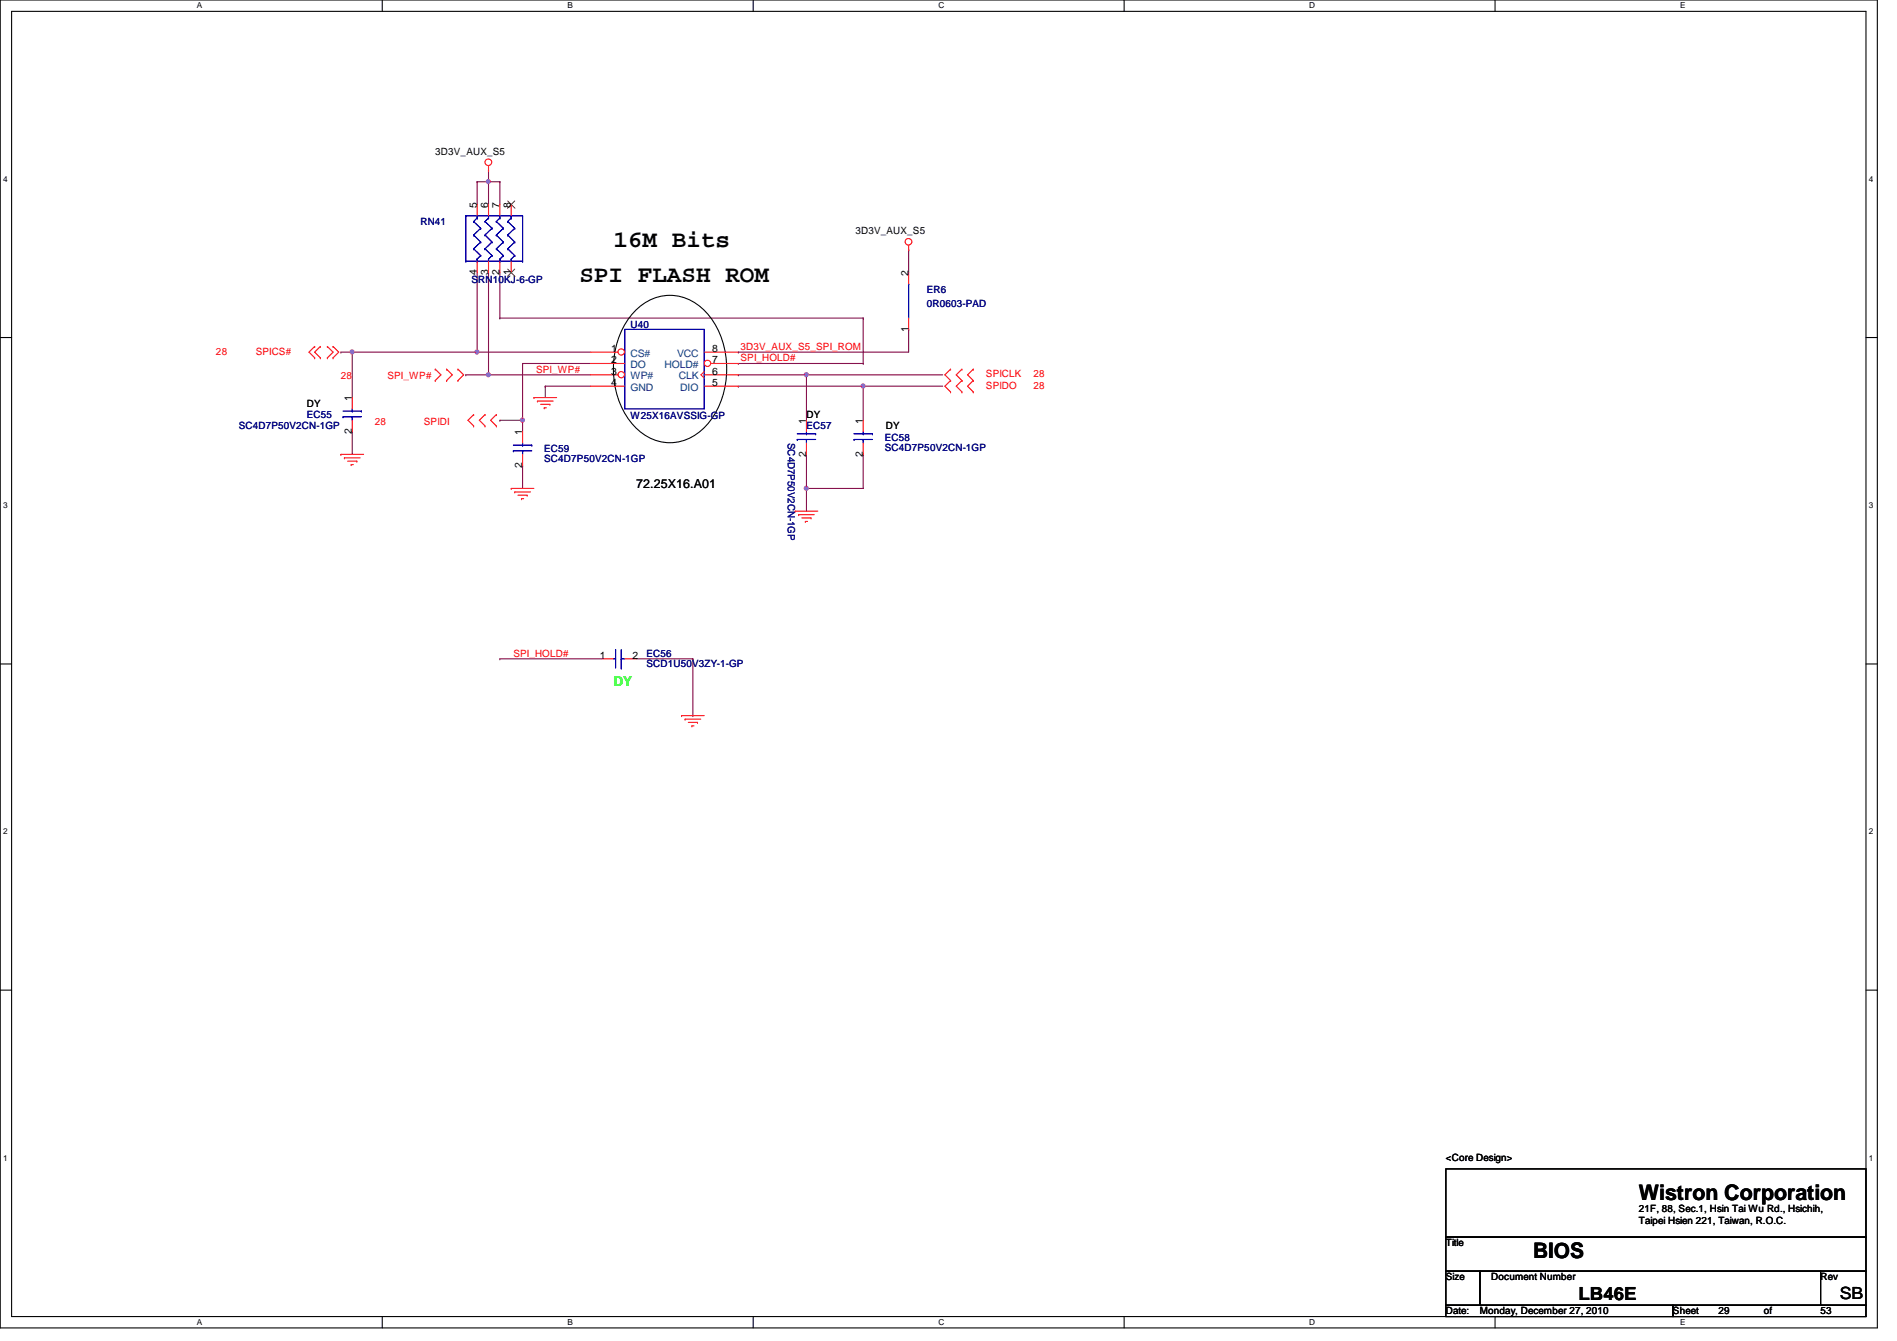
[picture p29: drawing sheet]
<svg xmlns="http://www.w3.org/2000/svg" width="297mm" height="210mm" viewBox="0 0 297 210" stroke-linecap="round" stroke-linejoin="round" font-family="sans-serif">
<defs><g id="words">
<g font-size="3.7">
<text x="96.1" y="38.7">16M Bits</text>
<text x="90.7" y="44.1">SPI FLASH ROM</text>
</g>
<g font-size="3.3">
<text x="256.6" y="187.9">Wistron Corporation</text>
<text x="240.1" y="196.9">BIOS</text>
</g>
<text font-size="2.8" x="247.2" y="203.5">LB46E</text>
<text font-size="2.6" x="288.1" y="203.3">SB</text>
<text font-size="2.1" fill="#0f0" x="96.1" y="107.4">DY</text>
<text font-size="1.9" x="99.6" y="76.5">72.25X16.A01</text>
<g font-size="1.6">
<text x="68.2" y="24.2">3D3V_AUX_S5</text>
<text x="74.7" y="32.6" transform="rotate(-90 74.7 32.6)">5</text>
<text x="76.5" y="32.6" transform="rotate(-90 76.5 32.6)">6</text>
<text x="78.2" y="32.6" transform="rotate(-90 78.2 32.6)">7</text>
<text x="80" y="32.6" transform="rotate(-90 80 32.6)">8</text>
<text x="133.9" y="36.7">3D3V_AUX_S5</text>
<text x="74.7" y="43" transform="rotate(-90 74.7 43)">4</text>
<text x="76.5" y="43" transform="rotate(-90 76.5 43)">3</text>
<text x="78.2" y="43" transform="rotate(-90 78.2 43)">2</text>
<text x="80" y="43" transform="rotate(-90 80 43)">1</text>
<text x="142.2" y="43.2" transform="rotate(-90 142.2 43.2)">2</text>
<text x="142.2" y="51.9" transform="rotate(-90 142.2 51.9)">1</text>
<text x="95.7" y="55.1">1</text>
<text x="95.7" y="56.9">2</text>
<text x="95.7" y="58.6">3</text>
<text x="111.5" y="58.6">6</text>
<text x="111.5" y="56.9">7</text>
<text x="111.5" y="55.1">8</text>
<text x="48" y="63.7">DY</text>
<text x="55.1" y="62.8" transform="rotate(-90 55.1 62.8)">1</text>
<text x="95.7" y="60.4">4</text>
<text x="111.5" y="60.4">5</text>
<text x="126.3" y="65.4">DY</text>
<text x="55.1" y="67.9" transform="rotate(-90 55.1 67.9)">2</text>
<text x="81.8" y="68.1" transform="rotate(-90 81.8 68.1)">1</text>
<text x="126.2" y="71.5" transform="rotate(-90 126.2 71.5)">2</text>
<text x="126.2" y="66.3" transform="rotate(-90 126.2 66.3)">1</text>
<text x="135.1" y="71.5" transform="rotate(-90 135.1 71.5)">2</text>
<text x="135.1" y="66.3" transform="rotate(-90 135.1 66.3)">1</text>
<text x="138.7" y="67.2">DY</text>
<text x="81.8" y="73.2" transform="rotate(-90 81.8 73.2)">2</text>
<text x="93.9" y="103.1">1</text>
<text x="99.1" y="103.1">2</text>
<text x="226.4" y="181.7">&lt;Core Design&gt;</text>
<text x="256.6" y="189.7">21F, 88, Sec.1, Hsin Tai Wu Rd., Hsichih,</text>
<text x="256.6" y="191.6">Taipei Hsien 221, Taiwan, R.O.C.</text>
<text x="226.4" y="195.1">Title</text>
<text x="226.4" y="200.4">Size</text>
<text x="233.5" y="200.4">Document Number</text>
<text x="285.1" y="200.4">Rev</text>
<text x="226.4" y="205.7">Date:</text>
<text x="231.7" y="205.7">Monday, December 27, 2010</text>
<text x="262" y="205.7">Sheet</text>
<text x="269.1" y="205.7">29</text>
<text x="276.2" y="205.7">of</text>
<text x="285.1" y="205.7">53</text>
</g>
<g font-size="1.6" fill="#000080">
<text x="65.8" y="35.2">RN41</text>
<text x="73.8" y="44.3">SRN10KJ-6-GP</text>
<text x="145.1" y="45.9">ER6</text>
<text x="98.7" y="51.4">U40</text>
<text x="145.1" y="48">0R0603-PAD</text>
<text x="48" y="65.4">EC55</text>
<text x="98.7" y="65.6">W25X16AVSSIG-GP</text>
<text x="37.4" y="67.2">SC4D7P50V2CN-1GP</text>
<text x="85.2" y="70.8">EC59</text>
<text x="123.4" y="69.3" transform="rotate(90 123.4 69.3)">SC4D7P50V2CN-1GP</text>
<text x="126.3" y="67.2">EC57</text>
<text x="138.6" y="69">EC58</text>
<text x="138.6" y="70.6">SC4D7P50V2CN-1GP</text>
<text x="85.2" y="72.4">SC4D7P50V2CN-1GP</text>
<text x="101.2" y="102.8">EC56</text>
<text x="101.2" y="104.4">SCD1U50V3ZY-1-GP</text>
</g>
<g font-size="1.6" fill="#f00">
<text x="33.8" y="55.5">28</text>
<text x="40" y="55.5">SPICS#</text>
<text x="53.4" y="59.4">28</text>
<text x="60.7" y="59.4">SPI_WP#</text>
<text x="83.9" y="58.3">SPI_WP#</text>
<text x="115.9" y="56.6">SPI_HOLD#</text>
<text x="115.9" y="54.8">3D3V_AUX_S5_SPI_ROM</text>
<text x="154.4" y="59.1">SPICLK</text>
<text x="161.8" y="59.1">28</text>
<text x="154.4" y="60.8">SPIDO</text>
<text x="161.8" y="60.8">28</text>
<text x="58.7" y="66.5">28</text>
<text x="66.4" y="66.5">SPIDI</text>
<text x="80.4" y="102.8">SPI_HOLD#</text>
</g>
<g font-size="1.6" fill="#004080">
<text x="98.7" y="55.8">CS#</text>
<text x="98.7" y="57.6">DO</text>
<text x="98.7" y="59.4">WP#</text>
<text x="104.1" y="57.6">HOLD#</text>
<text x="106" y="55.8">VCC</text>
<text x="106.3" y="59.4">CLK</text>
<text x="98.7" y="61.2">GND</text>
<text x="106.5" y="61.2">DIO</text>
</g>
<g font-size="1.3">
<text x="30.8" y="1.3">A</text>
<text x="88.9" y="1.3">B</text>
<text x="146.9" y="1.3">C</text>
<text x="205" y="1.3">D</text>
<text x="263.1" y="1.3">E</text>
<text x=".5" y="28.4">4</text>
<text x="292.6" y="28.4">4</text>
<text x=".5" y="79.5">3</text>
<text x="292.6" y="79.5">3</text>
<text x=".5" y="130.6">2</text>
<text x="292.6" y="130.6">2</text>
<text x=".5" y="181.7">1</text>
<text x="292.6" y="181.7">1</text>
<text x="30.8" y="207.4">A</text>
<text x="88.9" y="207.4">B</text>
<text x="146.9" y="207.4">C</text>
<text x="205" y="207.4">D</text>
<text x="263.1" y="207.4">E</text>
</g>
</g></defs>
<path d="M0 0h294v207.9h-294zM1.8 1.8h290.4v204.3h-290.4z" fill="none" stroke="#000" stroke-width=".17"/>
<g fill="#fff">
<path d="M30.8 .2h.8v1.4h-.8z"/>
<path d="M30.8 206.2h.8v1.4h-.8z"/>
</g>
<path d="M59.9 0v1.8M59.9 206.1v1.8" fill="none" stroke="#000" stroke-width=".17"/>
<g fill="#fff">
<path d="M88.9 .2h.8v1.4h-.8z"/>
<path d="M88.9 206.2h.8v1.4h-.8z"/>
</g>
<path d="M117.9 0v1.8M117.9 206.1v1.8" fill="none" stroke="#000" stroke-width=".17"/>
<g fill="#fff">
<path d="M146.9 .2h.9v1.4h-.9z"/>
<path d="M146.9 206.2h.9v1.4h-.9z"/>
</g>
<path d="M176 0v1.8M176 206.1v1.8" fill="none" stroke="#000" stroke-width=".17"/>
<g fill="#fff">
<path d="M205 .2h.9v1.4h-.9z"/>
<path d="M205 206.2h.9v1.4h-.9z"/>
</g>
<path d="M234.1 0v1.8M234.1 206.1v1.8" fill="none" stroke="#000" stroke-width=".17"/>
<g fill="#fff">
<path d="M263.1 .2h.8v1.4h-.8z"/>
<path d="M263.1 206.2h.8v1.4h-.8z"/>
<path d="M.5 27.3h.7v1.4h-.7z"/>
<path d="M292.6 27.3h.7v1.4h-.7z"/>
<path d="M.5 78.4h.7v1.4h-.7z"/>
<path d="M292.6 78.4h.7v1.4h-.7z"/>
</g>
<path d="M0 52.8h1.8M292.2 52.8h1.8" fill="none" stroke="#000" stroke-width=".17"/>
<g fill="#fff">
<path d="M.5 129.5h.7v1.4h-.7z"/>
<path d="M292.6 129.5h.7v1.4h-.7z"/>
</g>
<path d="M0 103.9h1.8M292.2 103.9h1.8" fill="none" stroke="#000" stroke-width=".17"/>
<g fill="#fff">
<path d="M.5 180.5h.7v1.4h-.7z"/>
<path d="M292.6 180.5h.7v1.4h-.7z"/>
</g>
<path d="M0 155h1.8M292.2 155h1.8" fill="none" stroke="#000" stroke-width=".17"/>
<path d="M126.3 58.7h.1M126.3 58.7v7.1M126.3 58.7h21.3" fill="none" stroke="#800040" stroke-width=".17"/>
<circle cx="126.3" cy="58.6" r=".32" fill="#f0f"/>
<circle cx="126.3" cy="58.6" r=".32" fill="none" stroke="#f0f" stroke-width=".17"/>
<path d="M76.5 58.7h.1M76.5 42.7h.1M76.5 58.7h16M76.5 42.7v16M81.8 56.9h.1M81.8 56.9h10.7M115.6 56.9h.1M115.6 56.9h19.6" fill="none" stroke="#800040" stroke-width=".17"/>
<circle cx="76.5" cy="58.6" r=".32" fill="#f0f"/>
<circle cx="76.5" cy="58.6" r=".32" fill="none" stroke="#f0f" stroke-width=".17"/>
<path d="M74.7 28.4h.1M74.7 28.4v3.6M74.7 28.4h1.8M76.5 26.7h.1M76.5 28.4h.1M76.5 26.7v5.3M55.2 55.1h.1M55.2 55.1v7.1" fill="none" stroke="#800040" stroke-width=".17"/>
<circle cx="76.5" cy="28.4" r=".32" fill="#f0f"/>
<circle cx="76.5" cy="28.4" r=".32" fill="none" stroke="#f0f" stroke-width=".17"/>
<path d="M76.5 28.4h.1M76.5 28.4h1.8M78.3 28.4h.1M78.3 28.4v3.6M135.2 60.5h.1M135.2 60.5v5.3M135.2 60.5h12.4" fill="none" stroke="#800040" stroke-width=".17"/>
<circle cx="135.1" cy="60.4" r=".32" fill="#f0f"/>
<circle cx="135.1" cy="60.4" r=".32" fill="none" stroke="#f0f" stroke-width=".17"/>
<path d="M142.3 39.1h.1M142.3 39.1v3.6M55.2 67.6h.1M55.2 67.6v3.5M81.8 72.9h.1M81.8 72.9v3.6M126.3 76.5h.1M126.3 76.5v3.5M135.2 71.1h.1M135.2 71.1v5.4h-8.9" fill="none" stroke="#800040" stroke-width=".17"/>
<circle cx="126.3" cy="76.4" r=".32" fill="#f0f"/>
<circle cx="126.3" cy="76.4" r=".32" fill="none" stroke="#f0f" stroke-width=".17"/>
<g fill="none" stroke="#800040" stroke-width=".17">
<path d="M53.4 55.1h.1M53.4 55.1h1.8M74.7 55.1h.1M74.7 55.1h17.8M115.6 55.1h.1M115.6 58.7h.1M115.6 58.7h10.7M142.3 51.6h.1M142.3 51.6v3.5h-26.7M81.8 65.8h.1M81.8 65.8v1.8M85.4 60.5h.1"/>
<path d="M85.4 60.5v1.7M85.4 60.5h7.1M126.3 71.1h.1M126.3 71.1v5.4"/>
</g>
<circle cx="81.8" cy="65.8" r=".32" fill="#f0f"/>
<circle cx="81.8" cy="65.8" r=".32" fill="none" stroke="#f0f" stroke-width=".17"/>
<g fill="none" stroke="#800040" stroke-width=".17">
<path d="M72.9 58.7h.1M72.9 58.7h3.6M74.7 55.1h.1M74.7 42.7v12.4M78.3 49.8h.1M78.3 42.7v7.1M78.3 49.8h56.9M81.8 56.9v8.9M135.2 49.8h.1M135.2 56.9h.1M135.2 49.8v7.1M78.3 65.8h.1"/>
<path d="M78.3 65.8h3.5M81.8 65.8h.1M115.6 60.5h.1M115.6 60.5h19.6M78.3 103.1h.1M78.3 103.1h16M99.6 103.1h8.9M108.5 103.1h.1M108.5 112h.1M108.5 103.1v8.9"/>
</g>
<circle cx="74.7" cy="55.1" r=".32" fill="#f0f"/>
<circle cx="74.7" cy="55.1" r=".32" fill="none" stroke="#f0f" stroke-width=".17"/>
<path d="M55.2 55.1h.1M55.2 55.1h19.5" fill="none" stroke="#800040" stroke-width=".17"/>
<circle cx="55.1" cy="55.1" r=".32" fill="#f0f"/>
<circle cx="55.1" cy="55.1" r=".32" fill="none" stroke="#f0f" stroke-width=".17"/>
<g fill="none" stroke="#f00" stroke-width=".17">
<path d="M74.7 32v1.8M76.5 26.7h.1M76.5 26v.7M76.5 32v1.8M78.3 32v1.8M80 32v1.8M142.3 39.1h.1M142.3 38.4v.7M49.3 54.2h.1M49.3 56h.1M49.3 54.2l-.9 .9 .9 .9M50.2 56h.1"/>
<path d="M50.2 54.2h.1M50.2 54.2l-.9 .9 .9 .9M51.3 54.2h.1M51.3 56h.1M51.3 54.2l.9 .9-.9 .9M52.2 54.2h.1M52.2 56h.1M52.2 54.2l.8 .9-.8 .9M68.2 59.6h.1M68.2 57.8h.1M68.2 57.8l.8 .9-.8 .9M69.9 57.8h.1"/>
<path d="M69.9 59.6h.1M69.9 57.8l.9 .9-.9 .9M71.7 59.6h.1M71.7 57.8h.1M71.7 57.8l.9 .9-.9 .9M74.7 40.9v1.8M76.5 40.9v1.8M78.3 40.9v1.8M80 40.9v1.8M142.3 42.7v1.7M142.3 49.8v1.8M148.8 59.6h.1"/>
<path d="M148.8 57.8h.1M148.8 59.6l-.8 .9 .8 .8M148.8 57.8l-.8 .9 .8 .9M150.6 57.8h.1M150.6 59.6h.1M150.6 57.8l-.9 .9 .9 .9M150.6 59.6l-.9 .9 .9 .8M152.4 59.6h.1M152.4 57.8h.1M152.4 59.6l-.9 .9 .9 .8M152.4 57.8l-.9 .9 .9 .9M53.4 71.1h.1"/>
<path d="M53.4 71.1h3.5M53.9 71.7h.1M53.9 71.7h2.5M54.4 72.2h1.5M55 72.7h.1M55 72.7h.3M55.2 62.2v1.8M55.2 65.8v1.8M55.9 72.2h.1M74.2 66.7h.1M74.2 64.9h.1M74.2 64.9l-.9 .9 .9 .9"/>
<path d="M75.9 64.9h.1M75.9 66.7h.1M75.9 64.9l-.8 .9 .8 .9M77.7 66.7h.1M77.7 64.9h.1M77.7 64.9l-.9 .9 .9 .9M80 76.5h.1M80 76.5h3.6M80.6 77h.1M80.6 77h2.5M81.1 77.5h1.4M81.7 78.1h.1"/>
<path d="M81.7 78.1h.3M82.5 77.5h.1M83.6 62.2h.1M83.6 62.2h3.6M84.2 62.8h.1M84.2 62.8h2.4M84.7 63.3h1.4M85.2 63.8h.1M85.2 63.8h.4M86.1 63.3h.1M135.2 65.8v1.8M135.2 69.3v1.8"/>
<path d="M148.8 61.3h.1M150.6 61.3h.1M152.4 61.3h.1M124.5 80h.1M124.5 80h3.6M125 80.6h.1M125 80.6h2.5M125.6 81.1h1.4M126.1 81.6h.1M126.1 81.6h.3M127 81.1h.1M94.3 103.1h1.8"/>
<path d="M97.8 103.1h1.8M106.7 112h.1M106.7 112h3.6M107.3 112.6h.1M107.3 112.6h2.4M107.8 113.1h1.4M108.3 113.6h.1M108.3 113.6h.4M109.2 113.1h.1"/>
<circle cx="76.5" cy="25.4" r=".52"/>
<circle cx="142.3" cy="37.8" r=".52"/>
</g>
<path d="M99.8 48.3a7.4 7.4 0 0 1 11 .8 13.9 13.9 0 0 1 0 17.3 7.4 7.4 0 0 1-11.8 0 14 14 0 0 1 0-17.3zM226.4 183h65.8v10.6h-65.8zM226.4 193.6h65.8v5.4h-65.8zM226.4 199h5.3v5.3h-5.3zM231.7 199h53.4v5.3h-53.4zM285.1 199h7.1v5.3h-7.1zM226.4 204.3h35.6v1.8h-35.6zM262 204.3h30.2v1.8h-30.2z" fill="none" stroke="#000" stroke-width=".17"/>
<g fill="none" stroke="#00f" stroke-width=".17">
<path d="M72.9 33.8h.1M72.9 33.8v7.1M72.9 33.8h8.9M74.2 34.7h.1M74.2 36.8h.1M74.2 38.9h.1M74.2 34.7l1.1 1M74.2 36.8l1.1 1.1M74.2 38.9l1.1 1.1M74.7 34.1h.1M74.7 33.8v.3M74.7 34.1l-.5 .6"/>
<path d="M75.3 35.7h.1M75.3 37.9h.1M75.3 35.7l-1.1 1.1M75.3 37.9l-1.1 1M75.9 38.9h.1M75.9 36.8h.1M75.9 34.7h.1M75.9 38.9l1.1 1.1M75.9 36.8l1.1 1.1M75.9 34.7l1.1 1M76.5 34.1h.1M76.5 33.8h.1"/>
<path d="M76.5 33.8v.3M76.5 34.1l-.6 .6M77 37.9h.1M77 35.7h.1M77 37.9l-1.1 1M77 35.7l-1.1 1.1M77.7 34.7h.1M77.7 36.8h.1M77.7 38.9h.1M77.7 34.7l1.1 1M77.7 36.8l1.1 1.1M77.7 38.9l1.1 1.1"/>
<path d="M78.3 34.1h.1M78.3 33.8v.3M78.3 34.1l-.6 .6M78.8 35.7h.1M78.8 37.9h.1M78.8 35.7l-1.1 1.1M78.8 37.9l-1.1 1M79.5 38.9h.1M79.5 36.8h.1M79.5 34.7h.1M79.5 38.9l1.1 1.1M79.5 36.8l1.1 1.1"/>
<path d="M79.5 34.7l1.1 1M80 34.1h.1M80 33.8h.1M80 33.8v.3M80 34.1l-.5 .6M80.6 37.9h.1M80.6 35.7h.1M80.6 37.9l-1.1 1M80.6 35.7l-1.1 1.1M81.8 33.8h.1M81.8 33.8v7.1M72.9 40.9h.1"/>
<path d="M72.9 40.9h8.9M74.7 40.6h.1M74.7 40.9h.1M74.7 40.6v.3M75.3 40h.1M75.3 40l-.6 .6M76.5 40.6h.1M76.5 40.6v.3M77 40h.1M77 40l-.5 .6M78.3 40.6h.1M78.3 40.9h.1"/>
<path d="M78.3 40.6v.3M78.8 40h.1M78.8 40l-.5 .6M80 40.6h.1M80 40.6v.3M80.6 40h.1M80.6 40l-.6 .6M81.8 40.9h.1M97.8 51.6h12.5v12.4h-12.5zM142.3 44.4h.1M142.3 44.4v5.4M53.7 65.2h.1"/>
<path d="M53.7 64.3h2.9M53.7 65.2h2.9M55.2 64.3h.1M55.2 65.2h.1M55.2 64v.3M55.2 65.2v.6M56.6 64.3h.1M133.7 68.8h.1M133.7 67.9h2.9M133.7 68.8h2.9M135.2 67.9h.1M135.2 68.8h.1"/>
<path d="M135.2 67.6v.3M135.2 68.8v.5M136.6 67.9h.1M96.1 103.1h.3M96.4 103.1h.1M96.4 101.7h.1M96.4 101.7v2.9M97.3 103.1h.1M97.3 104.6h.1M97.3 103.1h.5M97.3 101.7v2.9"/>
</g>
<path d="M79.5 31.5l1.1 1.1M80.6 31.5l-1.1 1.1M79.5 42.1l1.1 1.2M80.6 42.1l-1.1 1.2" fill="none" stroke="#804000" stroke-width=".16"/>
<circle cx="97.3" cy="55.1" r=".5" fill="#fff"/>
<g fill="none" stroke="#f00" stroke-width=".17">
<path d="M92.5 55.1h4.3M92.5 56.9h5.3"/>
<circle cx="97.3" cy="55.1" r=".5"/>
</g>
<circle cx="97.3" cy="58.6" r=".5" fill="#fff"/>
<g fill="none" stroke="#f00" stroke-width=".17">
<path d="M92.5 58.7h4.3M110.3 58.7h5.3M110.3 58.2l-.5 .5 .5 .5M92.5 60.5h5.3M110.3 60.5h5.3"/>
<circle cx="97.3" cy="58.6" r=".5"/>
</g>
<circle cx="110.8" cy="56.9" r=".5" fill="#fff"/>
<g fill="none" stroke="#f00" stroke-width=".17">
<path d="M110.3 55.1h5.3M111.3 56.9h4.3M81.8 67.6v1.7M81.8 71.1v1.8M126.3 65.8v1.8M126.3 69.3v1.8"/>
<circle cx="110.8" cy="56.9" r=".5"/>
</g>
<g fill="none" stroke="#00f" stroke-width=".17">
<path d="M80.4 70.6h.1M80.4 69.7h2.9M80.4 70.6h2.9M81.8 69.7h.1M81.8 70.6h.1M81.8 69.3v.4M81.8 70.6v.5M83.3 69.7h.1M124.8 68.8h.1M124.8 67.9h2.9M124.8 68.8h2.9M126.3 67.9h.1"/>
<path d="M126.3 68.8h.1M126.3 67.6v.3M126.3 68.8v.5M127.7 67.9h.1"/>
</g>
<circle cx="126.3" cy="58.6" r=".32" fill="#f0f"/>
<circle cx="126.3" cy="58.6" r=".32" fill="none" stroke="#f0f" stroke-width=".17"/>
<circle cx="76.5" cy="58.6" r=".32" fill="#f0f"/>
<circle cx="76.5" cy="58.6" r=".32" fill="none" stroke="#f0f" stroke-width=".17"/>
<circle cx="76.5" cy="28.4" r=".32" fill="#f0f"/>
<circle cx="76.5" cy="28.4" r=".32" fill="none" stroke="#f0f" stroke-width=".17"/>
<circle cx="135.1" cy="60.4" r=".32" fill="#f0f"/>
<circle cx="135.1" cy="60.4" r=".32" fill="none" stroke="#f0f" stroke-width=".17"/>
<circle cx="126.3" cy="76.4" r=".32" fill="#f0f"/>
<circle cx="126.3" cy="76.4" r=".32" fill="none" stroke="#f0f" stroke-width=".17"/>
<circle cx="81.8" cy="65.8" r=".32" fill="#f0f"/>
<circle cx="81.8" cy="65.8" r=".32" fill="none" stroke="#f0f" stroke-width=".17"/>
<circle cx="74.7" cy="55.1" r=".32" fill="#f0f"/>
<circle cx="74.7" cy="55.1" r=".32" fill="none" stroke="#f0f" stroke-width=".17"/>
<circle cx="55.1" cy="55.1" r=".32" fill="#f0f"/>
<circle cx="55.1" cy="55.1" r=".32" fill="none" stroke="#f0f" stroke-width=".17"/>
<use href="#words"/>
</svg>
